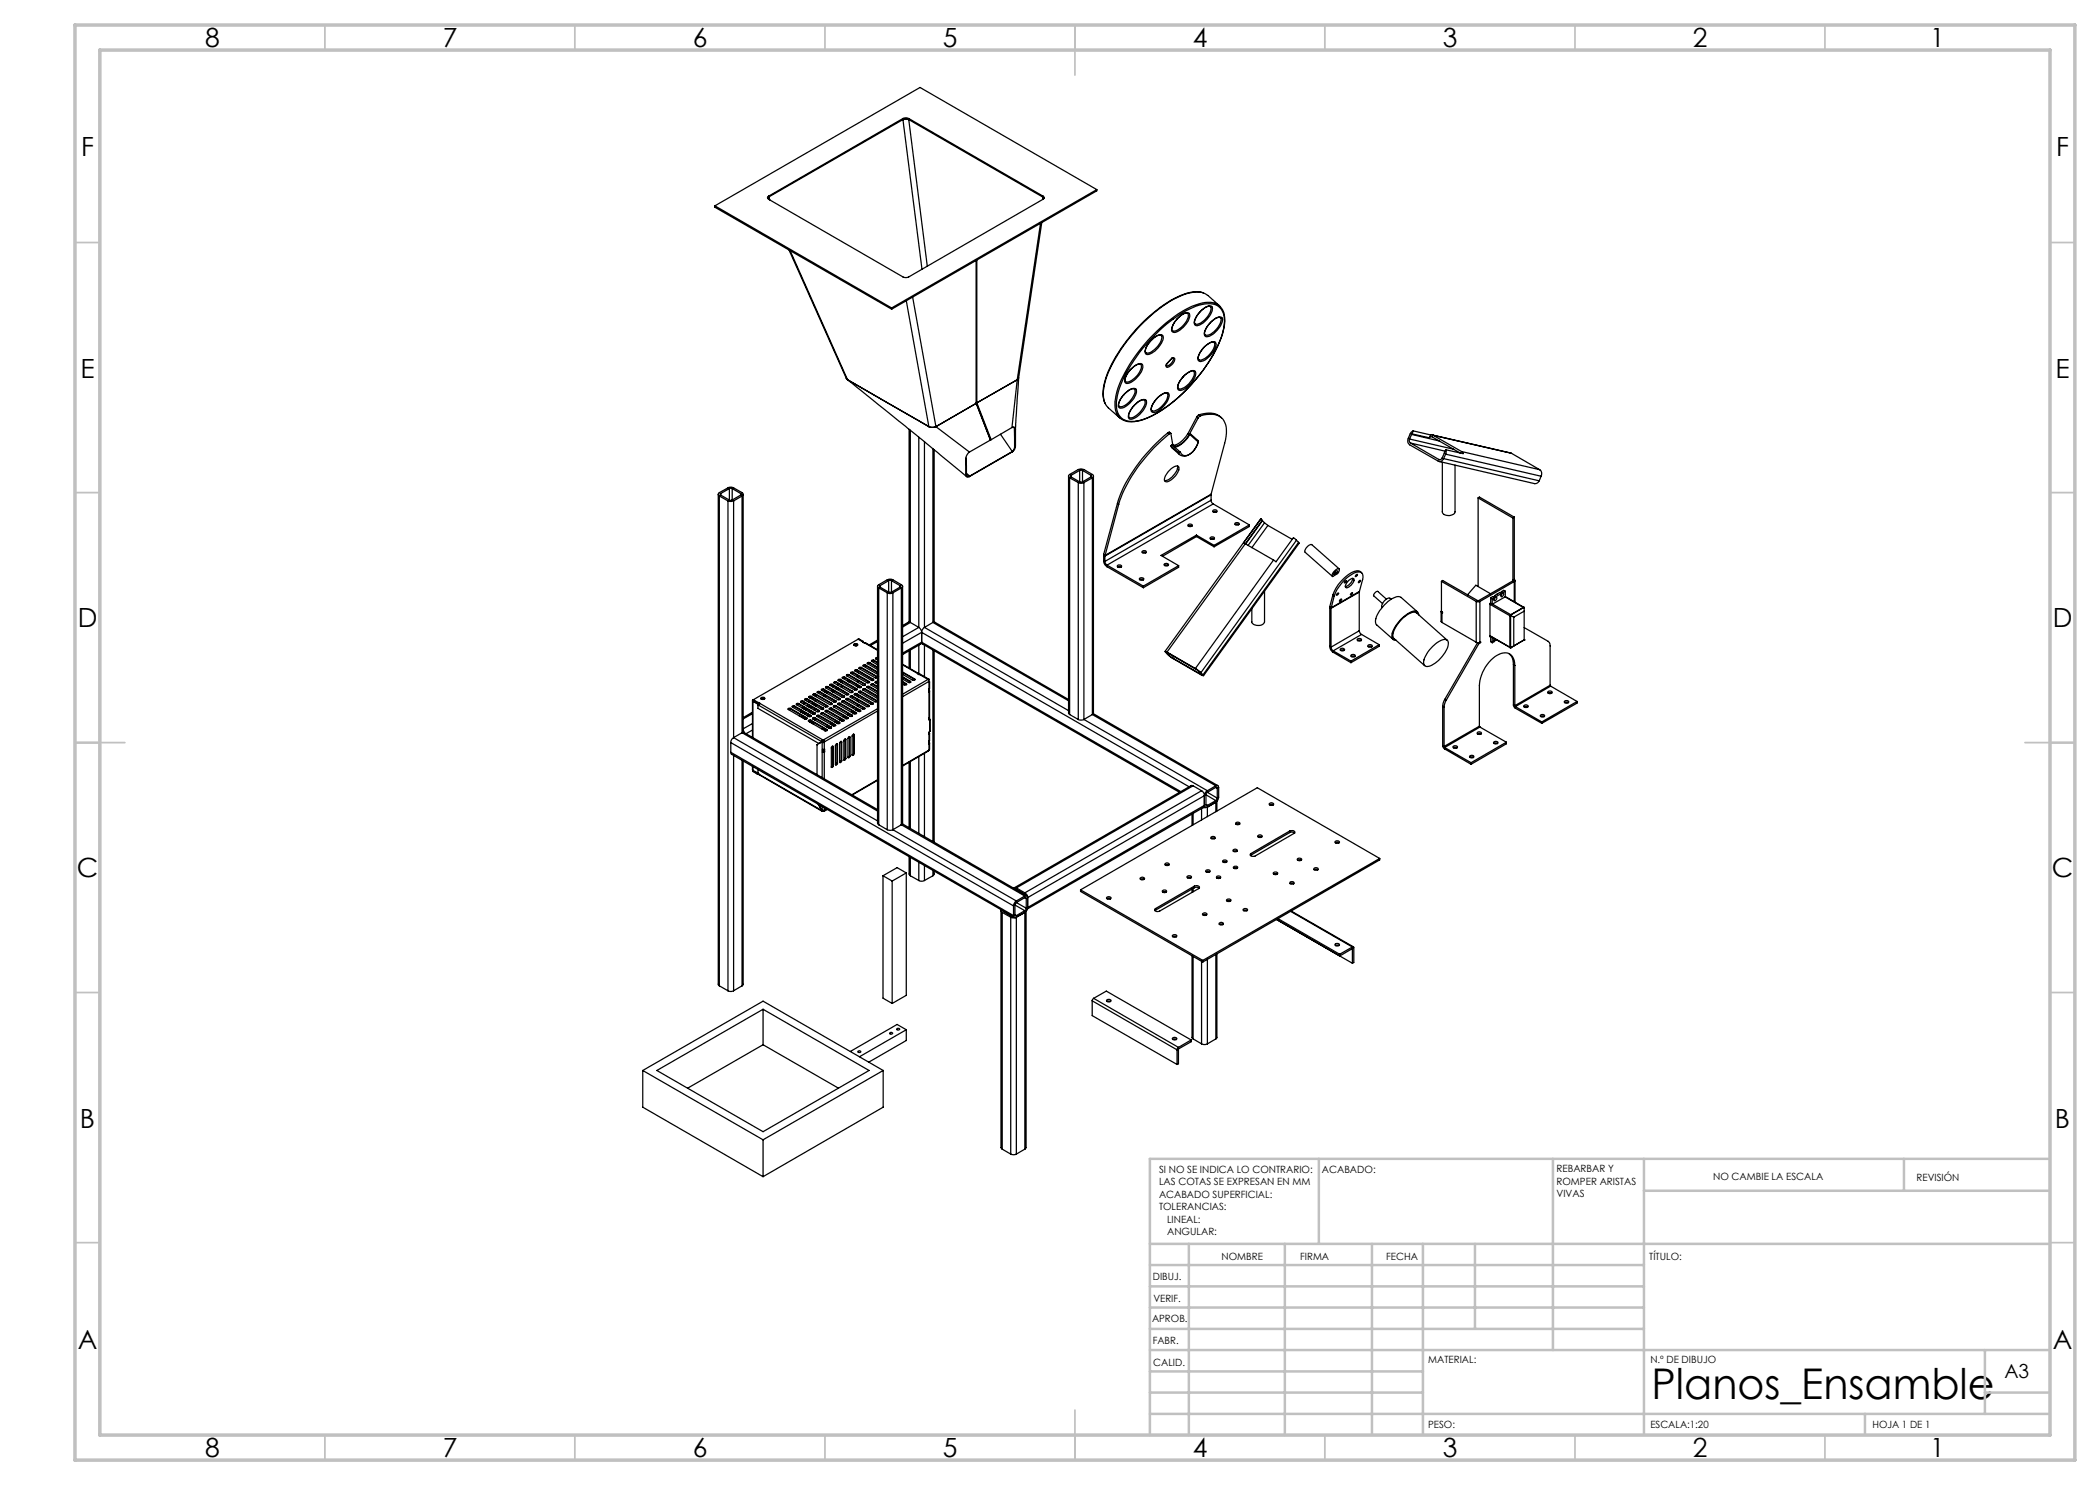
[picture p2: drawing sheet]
<svg xmlns="http://www.w3.org/2000/svg" width="420mm" height="297mm" viewBox="0 0 420 297" stroke-linecap="round" stroke-linejoin="round" font-family="sans-serif">
<defs><g id="words">
<text font-size="8.5" x="330.3" y="279.7">Planos_Ensamble</text>
<g font-size="5.3">
<text x="41" y="9.5">8</text>
<text x="88.5" y="9.5">7</text>
<text x="138.5" y="9.5">6</text>
<text x="188.5" y="9.5">5</text>
<text x="238.5" y="9.5">4</text>
<text x="288.5" y="9.5">3</text>
<text x="338.5" y="9.5">2</text>
<text x="386" y="9.5">1</text>
<text x="16.2" y="31.2">F</text>
<text x="411.2" y="31.2">F</text>
<text x="16.1" y="75.5">E</text>
<text x="411.1" y="75.5">E</text>
<text x="15.5" y="125.5">D</text>
<text x="410.5" y="125.5">D</text>
<text x="15.4" y="175.5">C</text>
<text x="410.4" y="175.5">C</text>
<text x="16" y="225.5">B</text>
<text x="411" y="225.5">B</text>
<text x="15.5" y="269.7">A</text>
<text x="410.5" y="269.7">A</text>
<text x="41" y="291.5">8</text>
<text x="88.5" y="291.5">7</text>
<text x="138.5" y="291.5">6</text>
<text x="188.5" y="291.5">5</text>
<text x="238.5" y="291.5">4</text>
<text x="288.5" y="291.5">3</text>
<text x="338.5" y="291.5">2</text>
<text x="386" y="291.5">1</text>
</g>
<text font-size="3.9" x="400.9" y="275.5">A3</text>
<g font-size="2">
<text x="231.8" y="234.6">SI NO SE INDICA LO CONTRARIO:</text>
<text x="231.8" y="237.1">LAS COTAS SE EXPRESAN EN MM</text>
<text x="231.8" y="239.6">ACABADO SUPERFICIAL:</text>
<text x="264.4" y="234.6">ACABADO:</text>
<text x="311.3" y="234.5">REBARBAR Y</text>
<text x="311.3" y="237">ROMPER ARISTAS</text>
<text x="311.3" y="239.5">VIVAS</text>
<text x="342.6" y="236">NO CAMBIE LA ESCALA</text>
<text x="383.3" y="236.2">REVISIÓN</text>
<text x="231.8" y="242.1">TOLERANCIAS:</text>
<text x="233.4" y="244.6">LINEAL:</text>
<text x="233.4" y="247.1">ANGULAR:</text>
<text x="244.3" y="252">NOMBRE</text>
<text x="260" y="251.9">FIRMA</text>
<text x="277.2" y="251.9">FECHA</text>
<text x="329.9" y="251.9">TÍTULO:</text>
<text x="230.6" y="256.1">DIBUJ.</text>
<text x="230.7" y="260.3">VERIF.</text>
<text x="230.4" y="264.4">APROB.</text>
<text x="230.5" y="268.8">FABR.</text>
<text x="230.7" y="273.1">CALID.</text>
<text x="285.6" y="272.5">MATERIAL:</text>
<text x="330.1" y="272.5">N.º DE DIBUJO</text>
<text x="285.6" y="285.5">PESO:</text>
<text x="330.1" y="285.6">ESCALA:1:20</text>
<text x="374.5" y="285.6">HOJA 1 DE 1</text>
</g>
</g></defs>
<g fill="none" stroke="#c0c0c0" stroke-width=".35">
<path d="M65 5v5M115 5v5M165 5v5M215 5v10M265 5v5M315 5v5M365 5v5M15 48.5h5M410 48.5h5M15 98.5h5M410 98.5h5M15 148.5h10"/>
<path d="M405 148.5h10M15 198.5h5M410 198.5h5M15 248.5h5M410 248.5h5M65 287v5M115 287v5M165 287v5M215 282v10M265 287v5M315 287v5M365 287v5"/>
</g>
<g fill="none" stroke="#c0c0c0" stroke-width=".5">
<path d="M263.8 231.8v17M310.6 231.8v38.2M328.8 231.8v55.2M328.8 238.2h81.2M380.8 231.8v6.4M410 231.8h-180v55.2M230 248.8h180M230 257.3h98.8M230 253h98.8M237.8 248.8v38.2M257 248.8v38.2M274.4 248.8v38.2"/>
<path d="M284.6 248.8v38.2M295 248.8v17M230 265.8h98.8M230 261.5h98.8M230 278.5h54.6M230 274.3h54.6M230 270h180M397 278.5h13M397 270v12.8M230 282.8h180M373 282.8v4.2"/>
</g>
<path d="M15 5h400v287h-400zM20 10h390v277h-390z" fill="none" stroke="#c0c0c0" stroke-width=".7"/>
<g fill="none" stroke="#000" stroke-width=".25">
<path d="M153.7 39.2l-.2 .3 .2 .4 26.9 15.5 .6 .1 .6-.1 26.8-15.5 .2-.4-.2-.3M153.7 39.4l-.2 .2 .2-.1M153.7 39.2v.2M153.7 39.4l.3 .6M180.6 23.7l.6-.1 .6 .1M180.6 24l.6-.2 .6 .2M180.6 23.9l.3-.1 .9 .1M180.6 23.7l-26.9 15.5M180.6 23.9l-26.9 15.5M180.6 23.7v.2M180.6 23.9l3.8 30M181.8 23.7l26.8 15.5"/>
<path d="M181.8 23.9l26.8 15.5M181.8 23.7v.2M181.8 23.9l3.7 29.3M208.6 39.5l.2 .2M208.6 39.4l.2 .2M208.6 39.2v.2M208.6 39.4l-.1 .5M219.4 37.9l-35.4-20.4-41 23.7M219.4 37.9l-41.1 23.7M219.4 37.9v.3l-41.1 23.6M143 41.2l35.3 20.4M143 41.2v.2l35.3 20.4"/>
<path d="M157.8 50l11.5 25.7M158 50.1l11.5 25.8M182.5 59.4l4.7 25.9M195.2 52.1v28.6M195.4 52v28.6M208.1 44.7l-4.7 31.2M208.4 44.5l-4.7 31.1M240.6 58.6a6.7 6.7 0 0 0-5.1 .8 31.5 31.5 0 0 0-14.4 16.3 7.2 7.2 0 0 0-.1 4.9M169.3 75.7l.2 .2M169.3 75.7l.4 .3 15.6 9.1a1.75 1.75 0 0 0 1.9 .2M169.4 75.9l15.3 12.3 8.7 7.2M169.5 75.9l16.3 9.4"/>
<path d="M178.3 61.6v.2M181.3 60.1l4.5 25.2M203.4 75.9l-8 4.7M203.4 75.9l-1 9.6M203.7 75.7l-.3 .2M203.7 75.6l-.6 10.4M203.7 75.6l-.3 .3M224.9 78.8a2.16 2.16 0 0 1 2.3-1 2.88 2.88 0 0 1-1.2 2.8 2.03 2.03 0 0 1-2.1 1 1.7 1.7 0 0 1 .4-2.1zM225 78.7a1.99 1.99 0 0 1 1.9-.9v.1a2.88 2.88 0 0 1-1.3 2.7 1.4 1.4 0 0 1-1.8 .6 3.2 3.2 0 0 1 1.2-2.5zM225.1 76.3a1.57 1.57 0 0 0 1.8-.7 2.87 2.87 0 0 0 1.3-2.7 1.19 1.19 0 0 0-1.4 .4l-.5 .5a2.81 2.81 0 0 0-1.2 2.5M226.1 73.9a2.5 2.5 0 0 1 2.2-1.1 1.45 1.45 0 0 1-.3 1.9 3.8 3.8 0 0 1-2.7 2l-.3-.2a2.93 2.93 0 0 1 1.1-2.6zM230.1 68.2a2.95 2.95 0 0 1 2.1-1.2 1.53 1.53 0 0 1-.4 1.9 2.85 2.85 0 0 1-2.6 1.7 1.13 1.13 0 0 1 .2-1.5z"/>
<path d="M230.5 67.8l.9-.7a.72 .72 0 0 1 1-.1 .72 .72 0 0 1 .2 1 4.5 4.5 0 0 1-3.2 2.9l-.2-.1a1.91 1.91 0 0 1 .5-2.1zM230.5 67.4a24.4 24.4 0 0 1 9.4-6.4 4.1 4.1 0 0 1 4.2 .6 5.7 5.7 0 0 1 .3 5.4 31.7 31.7 0 0 1-14.4 16.4 5.9 5.9 0 0 1-5.5 .4 4.3 4.3 0 0 1-1-4.7 27.2 27.2 0 0 1 7-11.7zM231.4 79.7a2.7 2.7 0 0 1 2.2-1.1 1.49 1.49 0 0 1-.3 1.9 3.6 3.6 0 0 1-2.8 2l-.2-.2a2.91 2.91 0 0 1 1.1-2.6zM231.5 79.5a2.23 2.23 0 0 1 1.9-.8 1.59 1.59 0 0 1-.4 1.8 3.5 3.5 0 0 1-2.5 1.7l-.1-.1a1.06 1.06 0 0 1 .2-1.4zM232.2 67.1h.1M233.3 72.8h.1M234.4 71.7l.2-.1a1.37 1.37 0 0 1-1.3 1.5v-.3M234.4 71.7l-1.1 1.1M234.4 71.6a.34 .34 0 0 1 .5 .1 1.88 1.88 0 0 1-1.6 1.7l-.1-.2 .1-.4M234.4 71.6v.1M234.4 71.6l-1.1 1.2M235.5 63.7a2.5 2.5 0 0 1 2.2-1.1l.1 .1a3 3 0 0 1-1.5 3.1 1.41 1.41 0 0 1-1.9 .5 2.93 2.93 0 0 1 1.1-2.6z"/>
<path d="M236.6 75.4a2.38 2.38 0 0 1 2.1-1.1h.1a2.88 2.88 0 0 1-1.3 2.7 1.5 1.5 0 0 1-1.9 .6 2.49 2.49 0 0 1 1-2.2zM236.7 75.2a2.67 2.67 0 0 1 2.2-1l.1 .1a2.09 2.09 0 0 1-.6 2.1 3.6 3.6 0 0 1-2.5 1.7l-.2-.1a1.8 1.8 0 0 1 .5-2.1zM237.5 62.7a1.45 1.45 0 0 0-1.6 .6l-.2 .3a2.74 2.74 0 0 0-1.2 2.5M237.5 62.7h.1M237.6 62.7a3 3 0 0 1-1.6 3l-.9 .5-.6-.1M239.7 71.9a1.6 1.6 0 0 0 1.8-.6 3.5 3.5 0 0 0 1.4-2.7l-.1-.1a2.55 2.55 0 0 0-2.4 1.5 2.06 2.06 0 0 0-.7 1.9M240.3 62a1.74 1.74 0 0 1 2.1-.7 2.04 2.04 0 0 1-.7 2.2 3.4 3.4 0 0 1-2.5 1.6l-.3-.2a2.74 2.74 0 0 1 1.2-2.6zM240.8 69.5a2.78 2.78 0 0 1 2.2-1.1 1.49 1.49 0 0 1-.3 1.9 3.6 3.6 0 0 1-2.8 2l-.3-.2a3 3 0 0 1 1.2-2.6zM242 61.3a1.66 1.66 0 0 0-1.5 .6 2.96 2.96 0 0 0-1.5 2.8 1.57 1.57 0 0 0 1.8-.6 3.6 3.6 0 0 0 1.4-2.6l-.1-.2M242.1 64.5a2.41 2.41 0 0 1 2.1-1.1 .91 .91 0 0 1 .1 1.3 4.1 4.1 0 0 1-3.1 2.6l-.3-.2a2.74 2.74 0 0 1 1.2-2.6zM243.9 61.2l-2.3-2.1a4.8 4.8 0 0 0-4.8-.2 28.8 28.8 0 0 0-12.1 10.2 18.8 18.8 0 0 0-4 9.8 3.6 3.6 0 0 0 1 2.7l2.3 2M244.1 63.5a1.66 1.66 0 0 0-1.6 .7 2.96 2.96 0 0 0-1.5 2.8 1.56 1.56 0 0 0 1.8-.7 3.6 3.6 0 0 0 1.4-2.6l-.1-.1"/>
<path d="M244.1 61.4a4.8 4.8 0 0 1 .6 4.5 27.9 27.9 0 0 1-7.8 12.5 20.3 20.3 0 0 1-9.5 5.8l-1.1 .2-1.4-.3M244.1 61.3a4.4 4.4 0 0 0-5-.3 28.8 28.8 0 0 0-12.1 10.2 18.5 18.5 0 0 0-4 9.8 3 3 0 0 0 1.8 3.1M244.1 63.5v.1M143.7 98.9v98.1l.2 .2M143.9 99.2a.37 .37 0 0 1-.2-.3 .37 .37 0 0 1 .2-.4l2.1-1.1 .6 .1 1.8 1a.37 .37 0 0 1 .2 .4 .37 .37 0 0 1-.2 .3M143.9 99.2l1.7 1M143.9 99.2v98M144.1 98.7l-.1 .1 .1 .2M144.1 99l1.8 1M144.1 98.7v.3M145.9 97.7h.5M145.9 97.7l-1.8 1"/>
<path d="M145.9 97.7v2.3M146.4 97.7l1.7 1M146.4 97.7v2.3M148.1 98.7l.1 .1-.1 .2M148.1 99l-1.7 1M148.1 98.7v.3M148.4 99.2l-1.7 1M148.4 99.2v47.3M148.6 98.9v47.6M181.8 85.9v38.5M182.1 86v38.5M183.8 87.5v38"/>
<path d="M184.9 88.4v37.1M185.8 85.3l.7 .2 .7-.2M186.6 89.7v34.8M186.8 90v34.4M187 85.3h.2M187.2 85.3l6.7 5.1M193.2 91.6l.1 3.2a.45 .45 0 0 0 .7 .4M193.3 94.7l.7 .5M193.9 90.4l-.5 .6-.2 .6v2.9a.63 .63 0 0 0 .5 .9l.2-.1M194 95.2l-.1 .1M195.2 80.7l-8 4.6M195.2 80.5l.2 .1"/>
<path d="M195.2 80.7l2.9 7.3-4.2 2.4M195.4 80.6l2.8 7.3M195.4 80.6h-.1l2.8 7.3h.1M200.1 86.9l2.4 3.4M202.4 85.5a.45 .45 0 0 1 .5 0 .45 .45 0 0 1 .2 .5v3.2a1.38 1.38 0 0 1-.7 1.2M202.4 85.5l-4.2 2.4M202.4 90.4l-8.5 4.9M202.5 90.3l-8.5 4.9M202.5 90.3l-.1 .1M202.5 85.4l.2 .1 .2 .3v3a1.68 1.68 0 0 1-.4 1.5M213.7 95.2v47.5l.2 .2M213.9 95.6a.37 .37 0 0 1-.2-.4 .37 .37 0 0 1 .2-.3l2.1-1.1 .8 .1 1.7 1a.37 .37 0 0 1 .2 .3 .37 .37 0 0 1-.2 .4"/>
<path d="M213.9 95.6l1.8 .9M213.9 95.6v47.3M214.2 95.1l-.1 .1 .1 .2M214.2 95.4l1.7 1M214.2 95.1v.3M215.7 96.5l.3 .2 .8-.2M215.7 96.5v47.4M215.9 94.1h.6M215.9 96.4h.6M215.9 94.1l-1.7 1M215.9 94.1v2.3M216.5 94.1l1.7 1"/>
<path d="M216.5 94.1v2.3M216.8 96.5v47.4M218.2 95.1l.1 .1-.1 .2M218.2 95.4l-1.7 1M218.2 95.1v.3M218.5 95.6l-1.7 .9M218.5 95.6v47.3M218.7 95.2v47.5l-.2 .2M226.7 81.2a2.47 2.47 0 0 1 2.2-1.2 3 3 0 0 1-1.6 3l-.8 .5a.5 .5 0 0 1-.6 0 .5 .5 0 0 1-.2-.6l.4-.8zM226.9 81a2.16 2.16 0 0 1 2.3-1 2.88 2.88 0 0 1-1.2 2.9 2.32 2.32 0 0 1-2.2 .9 1.8 1.8 0 0 1 .5-2.1zM228.9 80h.1M233.6 86.5a32.5 32.5 0 0 0-9.9 13.4l-.2 .8"/>
<path d="M233.6 86.5l.3-.1 .3 .3M233.6 86.5l.3 .2M233.7 94.3a1.84 1.84 0 0 1 2-1 2.91 2.91 0 0 1-1.7 2.8l-.2 .1a.56 .56 0 0 1-.8 .1 .56 .56 0 0 1 0-.8zM233.9 86.7a30.8 30.8 0 0 0-10.2 14.2M233.9 86.7h.3l.4 2.3a.91 .91 0 0 0 1.3 0l1.2-1.1 .7-1M234.2 89.1l.2 .4 1.5 1.4M234.2 89.1l.2-.1 1.7 1.4M234.2 89.1l1.3 1.3M235.5 93.2a3.3 3.3 0 0 1-2.6 2.9M235.5 90.4h.6M235.5 90.4l.4 .5M237.6 86.7a4.7 4.7 0 0 1-2.8 2.3h-.2"/>
<path d="M237.6 86.7l.2 .2M237.9 86.9a4.8 4.8 0 0 1-3 2.5M237.9 86.9h.3l1.4 1.2v.3M237.9 86.9l1.7 1.5M239.4 83.3l.2 .3M239.4 83.3l-1.8 3.4M239.6 88.4a3.3 3.3 0 0 1-2.7 2.7l-.5-.2-.3-.5M239.6 83.6l-1.8 3.3M239.7 88.3a3.5 3.5 0 0 1-3.1 2.9l-.7-.3M239.8 83l-.4 .3M239.8 83a4.3 4.3 0 0 1 4.2 .3l.3 .3M239.8 83l.2 .2"/>
<path d="M240 83.2l-.4 .4M240 83.2a4.4 4.4 0 0 1 4.5 .5 4.8 4.8 0 0 1 .6 4.2l-2.9 10.9M242.2 98.8v.2M242.2 98.8l-21.2 12.3M242.2 99l-21.2 12.2M242.2 99v1M281.9 87.8a.66 .66 0 0 0 .2 .8M281.9 87.8l8.8 2M282.1 88.6l5.7 3.3M282.1 88.6l6.9 1.6M282.3 86.9l-.4 .9M282.3 86.9l5.5 1.3"/>
<path d="M282.4 86.8l-.1 .1M282.4 86.8l3.5 .8M282.6 86.2l-.4 .3-.5 1.2a.99 .99 0 0 0 .2 1.3l5.7 3.2a.78 .78 0 0 0 1.1-.5M282.6 86.2l-.2 .6M282.6 86.2l3.5 .8M285.9 87.6l.3-.3 .2 .1 5.7 3.2M286.1 87l.5 .1M286.1 87l-.2 .6M286.5 87l15.8 3.7M286.6 87.1l5.7 3.2M286.6 87.1l15.7 3.6M287.8 91.9h.2"/>
<path d="M287.8 92.3l19.1 4.4 .6-.1 .3-.4M288.5 92.5v9.9a1.46 1.46 0 0 0 2.5 0v-9.4M288.7 91.7l19.1 4.5M289.1 90.8l19.1 4.4M289.1 90.8l-.4 .9M289.2 90l3.4 .7-.3-.4M289.2 90l-.1 .8M289.2 90l-.8 1.6a.5 .5 0 0 1-.6 .3M292.3 90.3l15.6 3.6M295.6 99.6v17.7M295.6 99.6l7 4M295.6 99.6l.3-.2 7 4"/>
<path d="M302.3 90.7l5.6 3.2M307.9 93.9a.99 .99 0 0 1 .3 1.3M308.2 95.2l-.4 1M145.6 100.2l.4 .1 .7-.1M145.6 100.2v98M145.9 100h.5M146.7 100.2v47.3M175.5 117.3v47.3l.3 .4M175.8 117.6a.33 .33 0 0 1-.3-.3 .33 .33 0 0 1 .3-.4l1.6-.9 .6-.2 .6 .2 1.7 .9a.33 .33 0 0 1 .2 .4 .33 .33 0 0 1-.2 .3M175.8 117.6l1.6 1M175.8 117.6v47.4M176 117.1l-.1 .1 .1 .2"/>
<path d="M176 117.4l1.7 1M176 117.1v.3M177.4 118.6l.5 .1 .7-.1M177.4 118.6v47.3M177.7 116.1h.6M177.7 118.4h.6M177.7 116.1l-1.7 1M177.7 116.1v2.3M178.3 116.1l1.7 1M178.3 116.1v2.3M178.6 118.6v47.3M180 117.1l.1 .2-.1 .1"/>
<path d="M180 117.4l-1.7 1M180 117.1v.3M180.3 117.6l-1.7 1M180.3 117.6v47.4M180.5 117.3v47.4l-.2 .3M220.7 110.9v.2M220.7 112.1a1.45 1.45 0 0 0 .7 1.2M220.7 110.9l.3 .2M220.7 111.1v1M220.7 111.1l.3 .1M220.7 112.1l.3 .2M221 112.3l.4 .7"/>
<path d="M221 111.2v1.1M221 111.1v.1M221.4 113l7.3 4.2M221.4 113.3l7.3 4.2M221.4 113v.3M223.5 113.1a.45 .45 0 0 1 .5-.1 .45 .45 0 0 1 .3 .3 .44 .44 0 0 1-.5 .2 .44 .44 0 0 1-.3-.4zM223.5 100.7l.2 .2M223.5 100.7l-2.8 10.2M223.5 113.4l.4-.1 .4 .1M223.7 100.9l-2.7 10.2M227.9 115.7a.48 .48 0 0 1 .5-.2 .48 .48 0 0 1 .3 .4 .48 .48 0 0 1-.4 .2 .48 .48 0 0 1-.4-.4zM228 116l.1-.2 .6 .2"/>
<path d="M228.4 110.3a.4 .4 0 0 1 .5-.2 .4 .4 0 0 1 .3 .5h-.5l-.3-.1zM228.5 110.5l.3-.1 .4 .1M228.7 117.2v.3M232.8 112.9a.48 .48 0 0 1 .5-.2 .48 .48 0 0 1 .4 .3 .48 .48 0 0 1-.5 .2 .48 .48 0 0 1-.4-.3zM232.9 113.1l.2-.1 .5 .1M235.7 113.1l-7 4.1M235.7 113.1v.3l-7 4.1M237.7 105.2l.3-.1 .4 .1M237.7 104.9l.3-.1 .4 .2a.43 .43 0 0 1-.4 .3 .43 .43 0 0 1-.4-.3zM239.3 107l-7.1 4.1 3.5 2M239.3 107l3.5 2.1M239.3 107v.3"/>
<path d="M239.3 107.3l-6.8 4M239.3 107.3l3.5 2.1M242 107.5a.47 .47 0 0 1 .5-.2 .47 .47 0 0 1 .4 .4 .47 .47 0 0 1-.5 .2 .47 .47 0 0 1-.4-.4zM242.1 107.8l.4-.1 .3 .1M242.2 100l.1 .5 .3 .3M242.2 100l-21.2 12.3M242.6 102.1a.45 .45 0 0 1 .4-.2 .45 .45 0 0 1 .4 .4 .45 .45 0 0 1-.5 .2 .45 .45 0 0 1-.3-.4zM242.6 102.4l.4-.1 .3 .1M242.6 100.8l-21.2 12.2M242.6 100.8l7.3 4.2M242.8 109.1v.3M247 104.7a.47 .47 0 0 1 .5-.2 .47 .47 0 0 1 .3 .4 .47 .47 0 0 1-.5 .2 .47 .47 0 0 1-.3-.4z"/>
<path d="M247.1 104.9l.3-.1 .4 .1M249.9 105l-7.1 4.1M249.9 105v.3l-7.1 4.1M252.2 103.8l-19.2 26.5M252.2 103.8l-3.5 4.8 6 3.4M252.2 103.8l.2 .3M252.4 104.1h.1M252.4 104.1l-19 26.3M252.5 104.1l.4 .5M252.5 104.1l-3.4 4.7M252.9 104.6l.7 .5M252.9 118.2v6.2a1.49 1.49 0 0 1-2.5 0v-2.6"/>
<path d="M252.9 104.6l-3.3 4.5M253.6 105.1l4.8 2.8M253.6 105.1l-3.2 4.4M254.7 112l-15.6 21.7M259.3 108.1l-.6-.6-3.5 4.9-.5-.4M259.3 108.1l-19.1 26.4M259.3 108.1l.4 .4M259.7 108.5l.1 .2-19.1 26.4M259.7 108.5l-19.1 26.5M266.6 119l.2 .2M266.6 119l-.6 2.3M266.8 114.9h.1"/>
<path d="M266.8 114.3l.6-.5h.4v.5l-.3 .4-1 .6v-.4zM266.8 119.2l-.6 2.4M267 114.4l.3 .2M267.3 114.6l.2-.4a.57 .57 0 0 0-.7 .7M267.3 114.6l-.5 .3M267.4 118.8l.3-.2-.4 .5zM267.8 113.8l-5.4-4.9a1.45 1.45 0 0 0-1.4 1.6l5.5 4.8M268 120l.2-.2a.24 .24 0 0 1 0 .3 .24 .24 0 0 1-.3 .1zM269 116.3l.3-.1-.4 .4zM269.8 116.1l.6-.4h.3a1.74 1.74 0 0 1-1.3 1.9l-.3-.1v-.3zM270.3 118.6l.1-.1a.26 .26 0 0 1 0 .3 .26 .26 0 0 1-.3 .1zM270.5 115.7a2.04 2.04 0 0 1-1.4 1.6"/>
<path d="M271.1 115l.4-.1-.3 .4h-.2zM271.9 116.2l.1-.1a.32 .32 0 0 1-.3 .4zM271.9 118.4l-5.7 3.3M271.9 118.4v7.7M271.9 118.3l.7-2.7a.92 .92 0 0 0-.3-1 .92 .92 0 0 0-1-.2 8 8 0 0 0-4.5 4.8M271.9 118.3v.1M271.9 118.3l-5.7 3.3M272.3 114.6a1.65 1.65 0 0 0-2.3 .1 8.6 8.6 0 0 0-3.4 4.3M277.3 119.8l-1.7-1.5a.84 .84 0 0 0-.8 .9l1.7 1.5M278.2 119.9l-.2-.2a1.36 1.36 0 0 0-1.5 1l-.2 .4 .1 .4M288.3 116.3l6.9 4M288.3 116.3l.2-.2 7 4"/>
<path d="M288.3 116.3v6l.2 .1M298.1 118.7l-2.9-1.7-1.7 2M298.1 119.6v1.1l.3 .2M298.1 119.6l.3 .2M298.4 119.8v1.1M298.9 119.5l-.5 .3M298.9 119.1l.3 .3M298.9 119.5l-.3-.2-.5 .3M298.9 119.1l.3 .2M299 119.2v.3l-.2 .4M299.2 119.4a.41 .41 0 0 1 .1 .5 .41 .41 0 0 1-.5 .1l.1-.5M299.2 119.3v.1"/>
<path d="M300.3 118.7l-1.1 .6M300.3 118.3l.3 .3M300.3 118.7l-.3-.2-1.1 .6M300.3 118.3l.3 .2M300.4 118.4v.3l-.3 .4M300.6 118.6a.5 .5 0 0 1-.4 .7l.1-.6M300.6 118.5v.1M301 119.4l-2.5 1.4M301 119.4l3.7 2.1M301.1 119.3l3.7 2.2M301.1 118.2l-.1 1.2M301.1 118.2l-.5 .3"/>
<path d="M301.1 118.2l-.4-.1-.4 .2M302.6 103.6v12.6M302.6 116.2l.3 .1M302.6 116.2l-6.9 3.9M302.9 115.9l.1 .2-.1 .2M302.9 115.9l-.3 .3M302.9 116.3l-6.9 4M302.9 103.4v12.5M302.9 116.3v4.1M302.9 103.4l-.3 .2M303 116.1v4.3M150.7 139.9l.9 .6"/>
<path d="M150.7 139.9l-.2 .1M152.2 139.6a.4 .4 0 0 1 .4-.2 .4 .4 0 0 1 .3 .4 .44 .44 0 0 1-.7-.2zM152.2 139.7a.52 .52 0 0 1 .8 0M152.3 139.7l.4-.1 .2 .2-.2-.1-.4 .1zM161.2 139.8l.1 .4M161.4 139.8h-.4l-.1 .1 3.4 1.9h.4v-.2M161.4 139.9h-.5M161.4 139.8l3.3 1.8M161.4 139.8v.1M161.4 139.9l3.3 1.8M161.9 139.3l.1 .3M161.9 139.4l-.1 .1"/>
<path d="M162 139.3l.1 .3M162.2 139.3l-.1-.1-.4 .2 3.5 2h.3l.1-.2-.1-.1M162.2 139.4h-.4M162.2 139.3l3.3 1.8M162.2 139.4l3.3 1.8M162.2 139.3v.1M162.4 139.5l.2 .3 .2-.1M162.6 139l.5-.1 3.2 1.9M162.7 139.7h-.2M162.9 138.8l-.3 .2M163.1 138.8a.25 .25 0 0 0-.3-.1 .25 .25 0 0 0-.1 .3l3.2 1.9a.25 .25 0 0 0 .3 .1 .25 .25 0 0 0 .1-.4M163.1 139v.2"/>
<path d="M163.1 138.8l3.2 1.8M163.1 138.8v.2M163.1 139h.1M163.2 139v.3M163.2 139h.1M163.9 138.3h-.4l-.1 .2 3.4 1.9h.4v-.2M163.9 138.4l-.5 .1M163.9 138.3l3.3 1.9M163.9 138.3v.1M163.9 138.4l3.3 1.9M164.7 138.9l.1 .3 .3-.1M164.7 137.8h-.3l-.1 .1 3.4 2.1 .3-.1 .1-.1-.1-.1"/>
<path d="M164.7 137.9l-.4 .1M164.7 137.8l3.3 1.9M164.7 137.9l3.3 1.9M164.7 137.8v.1M165 138.4h.3l.1 .2M165.1 139.1l-.1 .1M165.4 138.6h-.1M165.6 137.3a.25 .25 0 0 0-.3-.1 .25 .25 0 0 0-.1 .4l3.2 1.8a.25 .25 0 0 0 .4 .1 .25 .25 0 0 0 0-.3M165.6 137.5h-.5M165.6 137.3l3.2 1.9M165.6 137.5l3.2 1.8M165.6 137.3v.2"/>
<path d="M166.4 136.9h-.4l-.1 .2 3.4 1.9 .4-.1v-.2M166.4 137l-.5 .1M166.4 136.9l3.3 1.8M166.4 136.9v.1M166.4 137l3.3 1.8M166.5 138v.3M166.8 137.2l-.3 .2M166.9 138.2l-.3 .2M167 138.3l-.3 .1M167.2 137.6v.2M167.2 137.6l.1 .1M167.3 136.4l-.4-.1-.1 .2 3.3 2a.25 .25 0 0 0 .3 .1 .25 .25 0 0 0 .1-.3"/>
<path d="M167.3 136.5l-.5 .1M167.3 136.4l3.2 1.9M167.3 136.5l3.2 1.9M167.3 136.4v.1M167.3 137.7v.1M167.4 137.5l-.2 .1M167.5 137.6l-.2 .1M167.6 137.7v.2l.2-.1M167.6 136.7v.4M167.7 137.7l-.1 .1M168 139.8l.1 .1M168 139.7v.1"/>
<path d="M168.1 135.9a.25 .25 0 0 0-.3-.1 .25 .25 0 0 0-.1 .3l3.2 1.9a.25 .25 0 0 0 .4 .1 .25 .25 0 0 0 0-.3M168.1 136l-.5 .1M168.1 135.9l3.2 1.9M168.1 136l3.2 1.9M168.1 135.9v.1M168.2 136.4l.3-.1v.3M168.3 136.3v.2M168.3 137.1v.3M168.3 137.4h.2M168.3 137.4h-.1M168.5 137.4l-.2 .1M168.5 137.2v.2"/>
<path d="M168.8 139.3l.1 .1M168.8 139.2v.1M168.9 135.4h-.4v.2l3.3 1.9h.4v-.2M168.9 135.5l-.4 .1M168.9 135.4l3.3 1.9M168.9 135.4v.1M168.9 135.5l3.3 1.9M169.6 135.9l-.1 .3M169.7 139.7l-.5 .1 3.4 2h.3l.1-.1-.1-.1M169.7 139.8l-.5 .1M169.7 138.8v.1M169.7 139.7l3.2 1.9"/>
<path d="M169.7 138.7v.1M169.7 139.7v.1M169.7 139.8l3.2 1.9M169.8 134.9h-.4l-.1 .1 3.3 2.1a.25 .25 0 0 0 .3 0 .25 .25 0 0 0 .1-.3M169.8 135l-.5 .1M169.8 134.9l3.2 1.9M169.8 134.9v.1M169.8 135l3.2 1.9M170 136.2l-.2 .2 .3-.2M170.5 139.2a.25 .25 0 0 0-.3-.1 .25 .25 0 0 0-.1 .3l3.2 1.9a.25 .25 0 0 0 .4 .1 .25 .25 0 0 0 0-.3M170.5 139.3l-.5 .1M170.5 138.4h.1"/>
<path d="M170.5 139.2l3.2 1.9M170.5 138.3v.1M170.5 139.2v.1M170.5 139.3l3.2 1.9M170.6 134.4a.25 .25 0 0 0-.3 0 .25 .25 0 0 0-.1 .3l3.2 1.9a.25 .25 0 0 0 .4 0 .25 .25 0 0 0 0-.3M170.6 134.6h-.5M170.6 134.4l3.2 1.9M170.6 134.4v.2M170.6 134.6l3.2 1.9M170.8 129a.48 .48 0 0 1 .7 0M170.8 129l.4 .1M170.9 128.8l.4-.1 .2 .2a.37 .37 0 0 1-.3 .3 .37 .37 0 0 1-.4-.3z"/>
<path d="M170.9 129.1l.3 .1M171.3 138.7h-.4v.2l3.3 1.9h.4v-.2M171.3 138.8l-.4 .1M171.3 137.9h.1M171.3 138.7l3.3 1.9M171.3 137.8v.1M171.3 138.7v.1M171.3 138.8l3.3 1.9M171.4 134h-.4v.2l3.3 1.9 .4-.1v-.1M171.4 134.1l-.4 .1M171.4 134l3.3 1.9M171.4 134v.1"/>
<path d="M171.4 134.1l3.3 1.9M171.5 134.1v.4M171.5 135.1v.3M171.5 136.1v.3M171.5 137v.4M171.5 139v.3M171.5 139.9v.4M171.6 127.8h.2l.9 .5M171.6 127.8l-20.9 12.1M171.6 127.8l1 .6M171.7 134.2v.4M171.7 135.2v.3"/>
<path d="M171.7 136.1v.4M171.7 137.1v.4M171.7 139v.4M172.2 138.3l-.4-.1-.1 .2 3.4 2h.3l.1-.2-.1-.1M172.2 138.4h-.5M172.2 137.4v.1M172.2 138.3l3.2 1.8M172.2 137.3v.1M172.2 138.3v.1M172.2 138.4l3.2 1.8M172.3 133.5h-.4l-.1 .1 3.3 2h.4M172.3 133.6l-.5 .1"/>
<path d="M172.3 133.5l3.2 1.9M172.3 133.5v.1M172.3 133.6l3.2 1.9M172.6 128.4l.3 .2M172.6 128.4h.1M172.7 128.3l-.1 .1M172.7 128.3l-.1 .2M172.9 128.6l2.6 1.4M172.9 128.6l2.6 1.5M173 137.8a.25 .25 0 0 0-.3-.1 .25 .25 0 0 0-.1 .3l2.9 1.7M173 137.9h-.5M173 136.9l.1 .1"/>
<path d="M173 137.8l2.5 1.4M173 136.8v.1M173 137.8v.1M173 137.9l2.5 1.4M173.1 133a.25 .25 0 0 0-.3-.1 .25 .25 0 0 0-.1 .3l2.8 1.7M173.1 133.1l-.5 .1M173.1 133l2.4 1.4M173.1 133v.1M173.1 133.1l2.4 1.4M173.8 137.3h-.4v.2l2.1 1.2M173.8 137.4l-.4 .1M173.8 136.5h.1"/>
<path d="M173.8 137.3l1.7 1M173.8 136.3v.2M173.8 137.3v.1M173.8 137.4l1.7 1M174 132.5h-.3l-.3 .1 2.1 1.3M174 132.6l-.5 .1M174 132.5l1.5 1M174 132.5v.1M174 132.6l1.5 1M174.7 136.8h-.4l-.1 .1 1.3 .9M174.7 136.9l-.5 .1M174.7 136h.1"/>
<path d="M174.7 136.8l.8 .5M174.7 135.9v.1M174.7 136.8v.1M174.7 136.9l.8 .5M174.8 132h-.4l-.1 .1 1.2 .9M174.8 132.1l-.5 .1M174.8 132l.7 .5M174.8 132v.1M174.8 132.1l.7 .5M175.5 135.4h.1M175.5 131.5l-.4 .1v.2l.4 .2M175.5 136.3a.25 .25 0 0 0-.3-.1 .25 .25 0 0 0-.1 .4l.4 .2"/>
<path d="M175.5 136.5h.1M175.5 136.5h-.5M175.5 131.7h-.4M175.5 128l-1.7 1M175.5 128.3l-1.4 .8M180.5 134.9l2 1.1a.25 .25 0 0 0 .3 .1 .25 .25 0 0 0 .1-.3M180.5 135.8l1.3 .7h.3v-.2M180.5 132.9l3.2 1.8M180.5 133l3.1 1.7M180.5 134.4l2.4 1.4M180.5 136.3l.8 .4M180.5 135.4l1.6 .9"/>
<path d="M180.5 136.5l.8 .4M180.5 135.5l1.6 .9M180.5 134.5l2.4 1.4M181.3 136.7a.25 .25 0 0 1-.1 .4 .25 .25 0 0 1-.4-.1l-.3-.2M181.3 136.9h.1M181.3 136.7v.2M181.8 130.1v3.5M182.1 136.4v.1M182.1 124.5h-.5l-1.1 .6M182.1 130v3.7M182.1 136.3v.1M182.1 124.5l1.7 1"/>
<path d="M182.1 124.5l-1.6 .9M182.9 135.9l.1 .1M182.9 135.8v.1M183.6 134.7l.3 .2M183.6 134.7l.2 .1M183.8 134.8v.1M183.8 125.5l.3 .4 .2 .6M183.8 134.8l-.1 .1M183.8 129v5.8M183.8 125.5l-3.3 1.8M183.9 134.9h.2l1.6 .9M183.9 134.9l1.7 1"/>
<path d="M184.3 128.4l.2 .4 51.4 29.7M184.3 128.4l-.2 .4-3.6 2.1M184.3 126.5v1.9M184.3 126.5l53.5 30.9M184.3 128.4l51.8 29.9M184.3 126.5l-3.8 2.2M184.3 128.4l-3.8 2.2M184.9 125.5l-.4 .4-.2 .6M184.9 129v6.3M184.9 125.5l28.8 16.6M185.6 135.9l-5.1 2.9M185.7 135.8l.1 .1"/>
<path d="M185.7 136.3l.1 .2 .1-.1-.1-.2v.2M185.7 135.8l-.1 .1M185.7 137.8h.1M185.7 136.3l-5.2 3M185.7 138.3h.1M185.8 135.9l-.1 .4M185.8 137.8v.5M185.8 136.5v1.3M185.8 138.3v5.3M185.8 135.9v.1M185.9 138.1l-.1 .2M185.9 138.1l-.2 .1"/>
<path d="M185.9 137.7v.4M185.9 136.4v1.3l-.1 .1M185.9 138.2v5.3l-.1 .1M186.6 124.5h.4l26.7 15.4M186.6 124.5l-1.7 1M186.6 130v38.3M186.6 124.5l27.1 15.7M186.8 130.1v38.3M233.4 130.6l-.1-.1 6 3.4 1.1 1-.3-.1M233.4 130.4l-.4-.1 1.3 1.2 6.4 3.6-.1-.1M233.4 130.6l.4 .5M233.4 130.4l5.7 3.3"/>
<path d="M233.4 130.5v.1M233.8 131.1l.7 .5M234 130.8l-.2 .3M234.5 131.6l5.6 3.2M234.7 131.3l-.2 .3M239.1 133.7l1.1 .8M240.2 134.5l.4 .5M240.2 134.7l-.1 .1M266 121.3v.2M266 129.3a1.34 1.34 0 0 0 .6 1.2M266 121.3l.2 .3M266 121.5v7.8"/>
<path d="M266 121.5l.2 .2M266 129.3l.2 .1M266.2 129.4l.2 .6 .2 .2M266.2 121.7v7.7M266.2 121.6v.1M266.6 130.2l3.6 2M266.6 130.5l3.6 2M266.6 130.2v.3M268 129.8a.47 .47 0 0 1 .5-.2 .47 .47 0 0 1 .4 .4 .47 .47 0 0 1-.5 .2 .47 .47 0 0 1-.4-.4zM268.1 130.1l.4-.1 .4 .1M270.2 132.2v.3M270.3 131.3l.3-.1 .4 .1"/>
<path d="M270.3 130.9h.3l.4 .2a.43 .43 0 0 1-.4 .3 .43 .43 0 0 1-.4-.3zM271.5 128.1l.2-.1 .5 .1M271.5 127.8l.5-.1 .3 .1a.41 .41 0 0 1-.4 .4 .41 .41 0 0 1-.4-.4zM271.9 126.1l.1 .5 .3 .3M271.9 126.1l-5.7 3.3M272.3 126.9l-5.7 3.3M272.3 126.9l3.5 2M273.6 129.1a.47 .47 0 0 1 .5-.2 .47 .47 0 0 1 .3 .4 .47 .47 0 0 1-.5 .2 .47 .47 0 0 1-.3-.4zM273.6 129.4l.2-.1 .6 .1M275.8 128.9v.4l-5.6 3.2M275.8 128.9l-5.6 3.3M283.5 122.4l-3.3-2.9a1.97 1.97 0 0 0-2.2 .5 6.4 6.4 0 0 0-2.9 4.4l.2 .6 3.3 2.9"/>
<path d="M283.7 123a.86 .86 0 0 0-.5-.8 .86 .86 0 0 0-.9 .1 7.4 7.4 0 0 0-3.9 4.7v.5a.65 .65 0 0 0 .8 .6M286.5 129.3a3.5 3.5 0 0 1 2.8-1.4 1.62 1.62 0 0 1-.1 2.2 5.9 5.9 0 0 1-3.8 3.2h-.2a1.33 1.33 0 0 1-.1-2l.7-1.2zM288.2 122.3v2l.2 .2M288.3 122.2v.2l.1 .1M288.4 124.5l6.8 3.9M288.4 122.5v2M288.5 122.4v.2l-.1-.1M288.5 122.4l-.1 .1M289 139.9l-.4 .7-.1 .7M289 139.9l.2 .1M289.5 128.1l-6.2-5.5a1.99 1.99 0 0 0-2.2 .7 5.4 5.4 0 0 0-2.5 4.1l.2 .3 6.1 5.4M295.2 128.4l.3 .1 .5-.1"/>
<path d="M295.2 120.3h.8M295.2 120.3v8.1M295.5 128.6l.3 .1M295.5 128.6l-6.5 11.3M295.5 120.1h.2M295.5 120.1l-.3 .2M295.6 128.5l-.1 .1M295.7 120.1l.3 .2M295.8 128.7l-6.6 11.3M296 128.4h.1v.1M296 120.3v8.1M296 128.4l.1 .1"/>
<path d="M296.1 128.5l-.3 .2M298 127.2l4 2.3M298 120.9l4 2.3M298 127.1l4 2.3M298.1 120.6l-.1 .1v6.6h.1v1l.3 .2M298.4 127.5v1M298.5 120.8l-.1 .1M298.5 120.8l3.7 2.1M298.8 128.2h.1M298.8 127.7v.4l.1 .1M298.9 127.8l.3 .3M298.9 128.2l-.5 .3"/>
<path d="M298.9 127.8l.3 .2M298.9 127.7v.1M299.2 128v.1M299.3 127.9l-.1 .1M299.4 128l-.2 .1M301.8 130.7l.2 .3a2.46 2.46 0 0 1 .7 1.9M302 129.4v.1M302 123.2v6.2M302 129.5h.2M302 123.1v.1M302 129.5h.1M302.1 123.1h-.1"/>
<path d="M302.1 123.1h.1M302.1 129.5h.1M302.1 123.1v6.4M302.2 122.9l-.2 .2M302.2 122.9v.1M302.2 123.1l.6 .3M302.2 123v.1M302.7 132.9l.3 .2M302.7 132.9v8.1M302.8 123.4v5.8M302.8 129.2l-.6 .3M303 133.1a2.1 2.1 0 0 0-2.7-2.4 7.5 7.5 0 0 0-4.4 6.5v8"/>
<path d="M303 133.1v8M304.7 121.5h.1M304.7 121.5l-2.5 1.4M304.7 121.5l.1 .1M304.7 121.5l-2.5 1.5M304.8 121.5h.1M304.8 121.5h-.1M304.8 125.5l5.1 3 .1 .5v8.1M304.8 128l-2.6 1.5M304.8 128h.1M304.8 121.5v6.5M304.8 122.2l-2 1.2"/>
<path d="M304.8 128l-2 1.2M309.6 138.4a.47 .47 0 0 1 .5-.2 .47 .47 0 0 1 .3 .4 .47 .47 0 0 1-.5 .1 .47 .47 0 0 1-.3-.3zM309.6 138.6l.2-.1 .5 .1M310 137.1l.1 .1M310 137.1l-7 4M310.1 137.2l-7 4.1M310.1 137.2l5.3 3.1M146.2 150.5l.1 .3 56.6 32.7M146.2 148.5l56.5 32.7M146.2 150.5l56.5 32.6M146.2 148.5v2M146.7 147.5a1.11 1.11 0 0 0-.5 1"/>
<path d="M146.7 151.1v47.1M146.7 147.5l28.8 16.7M148.4 146.5h.4l26.7 15.4M148.4 146.5l-1.7 1M148.4 152v45.2M148.4 146.5l27.1 15.7M148.6 152.2v44.8l-.2 .2M148.6 146.1l.3 .5M150.5 153.2l.1 .9M150.5 140.2v7.3M150.5 142.4l-1.9 1.1M150.5 146l-1.3 .8"/>
<path d="M150.5 144.7l-1.9 1.1M150.5 142.7l-1.9 1.1M150.5 140l.1 .3M150.5 140l.9 .5M150.5 140l.9 .7M150.5 154.2l.9 .6M150.5 154.2l.9 .5M150.6 140.3v7.2M150.6 153.3v.8M150.6 154.1l1.1 .6M150.6 140.3l1.2 .7M150.6 154.1l-.1 .1"/>
<path d="M150.6 140.2v.1M151.4 140.5v.2M151.4 154.7v.1M151.5 140.6l.4 .3M151.6 141.1h.2M151.6 154.6l.2 .2M151.6 154.7h-.2M151.6 141.1v.6l12.2 7 .6-.3M151.6 153.9v.9M151.6 140.5l.4 .2M151.6 140.6l.3 .1M151.6 140.5h-.2"/>
<path d="M151.6 140.6l-.2 .1M151.6 154.8h.1M151.6 154.8h-.2M151.6 140.5v.1M151.7 141l-.1 .1M151.8 154.8l12.6 7.4M151.8 141.1l12.6 7.2M151.8 154.8l12.6 7.3M152 140.7l-.2 .4M152 140.7l12.6 7.3M158.1 141.7l-.3-.1-.2 .2 3.3 2a.25 .25 0 0 0 .3 .1 .25 .25 0 0 0 .1-.4M158.1 141.8h-.5"/>
<path d="M158.1 141.7l3.2 1.8M158.1 141.7v.1M158.1 141.8l3.2 1.8M158.9 141.2a.24 .24 0 0 0-.3-.1 .24 .24 0 0 0-.1 .3l3.2 1.9h.5v-.2M158.9 141.3l-.5 .1M158.9 141.2l3.3 1.9M158.9 141.2v.1M158.9 141.3l3.3 1.9M159.7 140.7l-.1-.1-.4 .2 3.5 2.1 .3-.1 .1-.1-.1-.1M159.7 140.8l-.4 .1M159.7 140.7l3.3 1.9M159.7 140.8l3.3 1.9"/>
<path d="M159.7 140.7v.1M160 142.9l-.2 .3M160.2 140.5l3.2 1.8a.25 .25 0 0 0 .3 .1 .25 .25 0 0 0 .1-.3M160.2 142l-.1 .4 .4-.2M160.4 142.5l.3-.2-.1 .4M160.4 140.3l-.3 .1M160.4 143.2l-.1 .2M160.5 143.2l-.1 .3M160.6 140.2a.25 .25 0 0 0-.4-.1 .25 .25 0 0 0 0 .4M160.6 140.3l-.5 .1M160.6 140.2l3.2 1.9M160.6 140.2v.1"/>
<path d="M160.6 140.3l3.2 1.9M160.8 141.5l.1 .3-.1-.3-.4 .1M160.8 140.5l-.1 .3M160.8 142.4l-.1 .3M160.8 143.4l-.1 .2M160.9 140.5l-.1 .3M161.1 142.6l-.1 .3M161.2 143.6l-.1 .2M161.3 141.7l-.1 .4M161.3 141.7h.1M161.3 143.6l.1 .1M161.3 143.7v.1"/>
<path d="M161.3 143.5v.1M161.5 142.8l-.1 .3M161.5 141.8l-.3 .2M161.6 140.9l-.2 .3M161.6 142.9l-.1 .3M161.8 142l-.1 .3M161.8 140.1l-.2 .2M161.9 142.1l-.1 .3M161.9 140.2l-.2 .2M161.9 143l-.1 .3M161.9 141.4h-.1M162 141.1l-.1 .4"/>
<path d="M162 144.1l-.1 .3M162.1 141.2l-.1 .3M162.1 144.1l-.1 .3M162.2 144a.25 .25 0 0 0-.4-.1 .25 .25 0 0 0-.1 .4l3.4 1.9h.3l.1-.2-.1-.1M162.2 144.1l-.5 .1M162.2 143.2h.1M162.2 144l3.2 1.9M162.2 143.1v.1M162.2 144v.1M162.2 144.1l3.2 1.9M162.2 142.2l-.1 .4M162.4 141.4l-.1 .3"/>
<path d="M162.4 144.3l-.1 .3M162.6 140.5l-.1 .3M162.7 142.5l-.1 .3M162.7 143.6l-.1 .2M162.7 144.5l-.1 .2M162.8 142.6l-.1 .3M162.8 144.5l-.1 .3M162.9 141.7l-.1 .3M163 143.5h-.3l-.2 .2 3.3 2a.25 .25 0 0 0 .3 0 .25 .25 0 0 0 .1-.3M163 143.6l-.5 .1M163 142.7l.1 .1M163 141.7l-.1 .4"/>
<path d="M163 140.2l.2 .1M163 143.5l3.2 1.9M163 142.6v.1M163 143.5v.1M163 143.6l3.2 1.9M163 140.8l-.3 .1M163 141l-.1 .1M163.1 140.8l-.1 .3M163.1 143.7l-.2 .3M163.1 140.2h.1M163.1 143.8l-.1 .2M163.2 140.9l-.1 .3"/>
<path d="M163.4 148.9v6M163.5 148.9h-.1M163.8 143.1a.24 .24 0 0 0-.3-.1 .24 .24 0 0 0-.1 .3l3.3 1.9a.25 .25 0 0 0 .3 .1 .25 .25 0 0 0 .1-.4M163.8 143.2h-.5M163.8 142.2l.1 .1M163.8 143.1l3.3 1.8M163.8 142.1v.1M163.8 143.1v.1M163.8 143.2l3.3 1.9M164.4 148.3v.1M164.4 148.4h.1M164.4 148.4l-1 .5"/>
<path d="M164.4 148.4l.2 .1 .3-.1M164.4 148.4v7.1M164.5 148.3h.1M164.5 148.3h-.1M164.5 148.2h.1M164.5 148.3v.1M164.5 148.4h.2M164.5 150h.1M164.6 148l-.2 .3M164.6 148.1l-.1 .2M164.6 148h.1M164.6 148.1h.1"/>
<path d="M164.6 148v.1M164.6 148.2v.2M164.6 149.9v.5M164.6 150.4l-.1 .1M164.6 148.2l-.1 .1M164.7 148.1l.1 .2M164.7 148l.2 .2v.2M164.7 142.6a.25 .25 0 0 0-.4-.1 .25 .25 0 0 0 0 .3l3.3 1.9h.3l.1-.1-.1-.1M164.7 142.7l-.5 .1M164.7 141.7v.1M164.7 141.6v.1M164.7 142.6v.1"/>
<path d="M164.7 148v.1M164.7 149.9l-.1 .1M164.7 142.6l3.2 1.9M164.7 142.7l3.2 1.9M164.7 150.4h-.1M164.7 148.4h.2M164.7 150.4h.2M164.7 145.6l-.3 .2M164.8 148.3l-.1 .1M164.8 148.3l.1 .1M164.8 150.3l.1 .1M164.8 149.9v.4"/>
<path d="M164.8 150.3l-.1 .1M164.9 149.9h-.4v.6M164.9 150.4l-.4 .1M164.9 148.4v1.5M164.9 150.4v5.4M164.9 149.9v.5M164.9 148.4h.1M164.9 150.4h.1M164.9 145.7l-.3 .2M165.2 145.9l-.3 .2M165.3 146l-.3 .2M165.4 146l.1 .1"/>
<path d="M165.4 145.9v.1M165.5 142.1h-.3l-.2 .1 3.3 2M165.5 142.2l-.5 .1M165.5 141.2l.1 .1M165.5 142.1l3.2 1.9M165.5 141.1v.1M165.5 142.1v.1M165.5 142.2l3.2 1.9M165.6 145.2l-.3 .1M165.8 145.3l-.3 .1M166.1 145.4l-.3 .2M166.2 145.5l-.3 .2"/>
<path d="M166.2 145.5l.1 .1M166.2 145.4v.1M166.3 141.6h-.4l-.1 .2 3.4 1.9h.4v-.2M166.3 141.7l-.5 .1M166.3 140.8h.1M166.3 141.6l3.3 1.9M166.3 140.6v.2M166.3 141.6v.1M166.3 141.7l3.3 1.9M166.4 144.7l-.3 .1M166.5 149.2v.1M166.5 153.1l-.2 .4"/>
<path d="M166.5 149.3l.2 .1M166.5 153.1h.2M166.5 149.3v3.8M166.6 144.8l-.3 .2M166.7 149.4l-.2-.2-.2 .3v4l.2-.1 .2-.3M166.7 149.4v3.7M166.9 145l-.3 .1M167 145l-.3 .2M167.1 145.1h.1M167.1 144.9v.2M167.2 141.1a.25 .25 0 0 0-.4 0 .25 .25 0 0 0 0 .3l3.3 1.9h.3l.1-.2-.1-.1M167.2 141.2l-.5 .1"/>
<path d="M167.2 140.3v.1M167.2 141.1l3.2 1.9M167.2 140.2v.1M167.2 141.1v.1M167.2 141.2l3.2 1.9M167.3 144.2l-.4 .2M167.4 152.6l-.1 .3-.2 .1M167.4 148.8l.1 .1M167.4 148.8v3.8M167.4 152.6h.1M167.4 144.3l-.3 .2M167.5 148.9l-.2-.1-.2 .4v3.8h.2l.2-.4"/>
<path d="M167.5 148.9v3.7M167.7 144.5l-.3 .2M167.9 144.5l-.4 .2M167.9 144.6h.1M167.9 144.5v.1M168 140.6h-.3l-.2 .2 3.3 2a.25 .25 0 0 0 .4 .1 .25 .25 0 0 0 0-.4M168 140.8h-.5M168 140.6l3.2 1.9M168 140.6v.2M168 140.8l3.2 1.8M168.1 143.7l-.3 .2M168.2 148.3v.1"/>
<path d="M168.2 152.1l-.2 .4M168.2 148.4h.1M168.2 152.1h.1M168.2 148.4v3.7M168.3 143.8l-.3 .2M168.3 148.4l-.1-.1-.3 .3v3.9h.2l.2-.4M168.3 148.4v3.7M168.6 144l-.3 .2M168.7 144l-.3 .2M168.7 144a.25 .25 0 0 1-.1 .3 .25 .25 0 0 1-.3-.1M168.7 144.1h.1M168.7 144v.1"/>
<path d="M168.8 140.2h-.4l-.1 .2 3.4 1.9h.4v-.2M168.8 140.3l-.5 .1M168.8 140.2l3.3 1.9M168.8 140.2v.1M168.8 140.3l3.3 1.9M168.9 143.2l-.3 .2M169.1 147.8v.1M169.1 151.6l-.3 .4M169.1 147.9l.1 .1M169.1 151.6l.1 .1M169.1 147.9v3.7M169.1 143.3l-.3 .2"/>
<path d="M169.2 148l-.1-.2-.3 .3v3.9h.3l.1-.3M169.2 148v3.7M169.4 143.5l-.3 .2M169.5 143.6l-.3 .2M169.6 143.6l.1 .1M169.6 143.5v.1M169.8 142.8l-.4 .1M169.9 151.1l-.1 .3-.2 .1M169.9 147.4l.1 .1M169.9 147.3v3.8M169.9 151.1l.1 .1M169.9 142.8l-.3 .2"/>
<path d="M170 147.5l-.1-.2-.2 .1-.1 .3v3.8h.2l.2-.3M170 147.5v3.7M170.4 143.1l.1 .1M170.4 143v.1M170.6 142.3l-.3 .1M170.7 141.4h.1M170.7 141.4v.1h.2M170.7 146.8v.1M170.7 150.7l-.3 .3M170.7 146.9l.2 .1M170.7 150.7h.2M170.7 146.9v3.8"/>
<path d="M170.7 142.4l-.2 .2M170.8 141.4h-.1M170.9 147l-.2-.2-.3 .3v3.9h.3l.2-.3M170.9 147v3.7M171.1 142h.1M171.2 142.6l.1 .1M171.2 142.5v.1M171.5 141.9l-.3 .1M171.5 140.9v.3M171.5 141.8v.1M171.6 141.8l-.1 .1M171.7 140v.4"/>
<path d="M171.7 141v.3M171.7 142l-.3 .1M172.1 142.2h.1M172.1 142.1v.1M172.9 141.7h.1M172.9 141.6v.1M173.7 141.2h.1M173.7 141.1v.1M174.6 140.7v.1M174.6 140.6v.1M175.4 140.2l.1 .1M175.4 140.1v.1"/>
<path d="M175.5 156.1l-5 2.9M175.5 142.2l-10.6 6.2M175.5 141.7l-10.8 6.3M175.5 156l-5.1 3M181.8 152.4v13.2M182.1 152.3v13.4M183.8 151.3v15.4M184.9 150.7v16.7M185.7 148.6h.1M185.7 148.3h.1M185.7 148.7h.1M185.8 150l-5.3 3.2"/>
<path d="M185.8 143.8v.1M185.8 143.7h.1M185.8 143.8h.1M185.8 148.6l-.1 .1M185.8 146.5h.1M185.8 143.8h-.1M185.8 150l-5.3 3.1M185.8 150h.1M185.8 143.6a.21 .21 0 0 0-.1 .2 .21 .21 0 0 0 .2 .2M185.8 146.5l.1 .2-.1 .1M185.8 148.2v.5M185.8 146.8v1.4"/>
<path d="M185.8 148.7v1.3M185.8 146.5l-.1 .1M185.8 143.7l.1 .3M185.8 143.9l.1 .1M185.8 143.7v.1M185.9 148.5l-.1 .2M185.9 148.1v.4M185.9 148.5l-.1 .1M185.9 146.7v1.4l-.1 .1M185.9 148.6l-.1 1.4M185.9 146.3l-.2 .3 .1 .2M185.9 144v2.3"/>
<path d="M186 143.9l-.1 2.4M213.9 142.9l1.8 1M215.7 143.9l.5 .1 .6-.1M216.8 143.9l24.7 14.2M218.5 142.9l-1.7 1M218.5 142.9l24.7 14.3M218.7 142.7l24.9 14.4M238.6 157.2l-.4-.1-35.3 20.4M238.6 157.2l-35.3 20.4M238.6 157.2l1.7 .9M240.3 158.1a1.11 1.11 0 0 1 .6 1M240.3 158.1l-35.3 20.5"/>
<path d="M240.9 159.1v2M240.9 159.1l-35.4 20.4M241.2 159v1.9M241.2 159l2 1.1M241.5 158.1l-.4 .5-.2 .5M241.5 158.5l-.3 .5M241.5 158.5l2 1.1M243.2 157.2a.35 .35 0 0 1 .4-.1 .35 .35 0 0 1 .1 .4v2l-.1 .5-.4 .4M243.2 157.5l.1-.1 .2 .3M243.2 157.2l-1.7 .9M243.2 157.5l-1.7 1M243.2 157.5l.3 .2"/>
<path d="M243.5 159.6l-.3 .5M243.5 157.7v1.9M288.5 149.2l.4 .6M288.5 141.3l.3 .1M288.5 149.2l.3 .1M288.5 141.3v7.9M288.8 149.3l.1 .2M288.8 141.4v7.9M288.9 149.5l5.3 3M288.9 149.8l5.3 3.1M288.9 149.5v.3M289.2 140l-.4 1.4"/>
<path d="M290.6 149.3a.47 .47 0 0 1 .5-.2 .47 .47 0 0 1 .4 .4 .47 .47 0 0 1-.5 .2 .47 .47 0 0 1-.4-.4zM290.7 149.6l.2-.1 .5 .1M293.9 151.2a.44 .44 0 0 1 .5-.2 .44 .44 0 0 1 .3 .4 .45 .45 0 0 1-.4 .2 .45 .45 0 0 1-.4-.4zM294 151.5l.2-.1 .5 .1M294.2 152.5v.4M295.5 146.8l.3-.1 .4 .1M295.5 146.4h.3l.5 .1a.41 .41 0 0 1-.4 .4 .41 .41 0 0 1-.4-.4zM295.9 145.2l.1 .2M295.9 145.2l-7.1 4.1M296 145.4l-7.1 4.1M296 145.4l5.3 3M298.8 148.7l.4-.1 .3 .1"/>
<path d="M298.8 148.3h.4l.4 .1a.43 .43 0 0 1-.4 .4 .43 .43 0 0 1-.5-.4zM301.3 148.4v.4l-7.1 4.1M301.3 148.4l-7.1 4.1M302.7 141l.4 .6M302.7 141l.3 .1M303 141.1l.1 .2M303.1 141.3l5.3 3.1M303.1 141.6l5.3 3.1M303.1 141.3v.3M304.8 141.1a.47 .47 0 0 1 .5-.1 .47 .47 0 0 1 .3 .4 .47 .47 0 0 1-.5 .1 .47 .47 0 0 1-.3-.4zM304.8 141.4l.4-.1 .3 .1M308.1 143a.45 .45 0 0 1 .5-.1 .45 .45 0 0 1 .3 .4 .45 .45 0 0 1-.5 .1 .45 .45 0 0 1-.3-.4z"/>
<path d="M308.1 143.3l.4-.1 .4 .1M308.4 144.4v.3M312.9 140.3a.47 .47 0 0 1 .5-.2 .47 .47 0 0 1 .3 .4 .47 .47 0 0 1-.5 .2 .47 .47 0 0 1-.3-.4zM312.9 140.5l.2-.1 .6 .1M315.4 140.3l-7 4.1M315.4 140.3v.3l-7 4.1M163.7 160.9l.7 1.2M164.4 162.1h.1M164.4 162.1v.1h.2M164.4 162.1h.5M164.4 161.3v.8M164.5 162.1l.1 .1"/>
<path d="M164.6 162.2h.1M164.8 162.1l-.1 .1M164.9 162.1h.1M164.9 161.5v.6M164.9 162.1l-.2 .1M165.3 161.9l-.4 .2M165.5 161.9l-.6 .3M175.8 165l1.6 .9M176.6 175.2v24.4l1.8 1.1M176.6 175.2l1.8 1M177.4 165.9l.6 .2 .6-.2M178.4 176.2v24.5"/>
<path d="M178.6 165.9l24.7 14.3M180.3 165l-1.7 .9M180.3 165l24.7 14.2M180.5 164.8l24.9 14.4M181.3 174.6v24.5l-2.9 1.6M181.3 174.6l-2.9 1.6M181.3 174.6l-1.9-1.1-2.8 1.7M181.8 171.3v3.5l.3 .4M182.1 171.5v3.7M182.1 175.2l1.7 .9M183.8 176.1l.4 .1 .7-.1M183.8 172.5v3.6"/>
<path d="M184.9 173.1v3M186.6 175.2l-1.7 .9M186.6 174.1v1.1M186.8 174.2v.6l-.2 .4M203.1 177.9h.2M203.3 177.6l-.3-.1-.2 .2M203.3 177.6l1.7 1M203.3 177.9l1.7 1M203.3 177.9h-.1M205 179.2a.34 .34 0 0 1 .4 0 .34 .34 0 0 1 .1 .3M205 179.5h.1l.1 .2M205 178.6a1 1 0 0 1 .5 .9"/>
<path d="M205 178.9l.1 .1M205 179.2l-1.7 1M205 179.5l-1.7 1M205 179.5l.2 .2M205 178.9h-.1M205.2 179.7v1.9M205.5 179.5v2M216.1 178l24.5 14.1M216.1 178v.3l24.5 14.1M221.3 179.5a.47 .47 0 0 1 .5-.2 .47 .47 0 0 1 .4 .4 .47 .47 0 0 1-.5 .2 .47 .47 0 0 1-.4-.4zM221.4 179.7l.4-.1 .3 .1M228 175.6a.47 .47 0 0 1 .5-.2 .47 .47 0 0 1 .4 .4 .47 .47 0 0 1-.5 .2 .47 .47 0 0 1-.4-.4z"/>
<path d="M228.1 175.9l.4-.1 .3 .1M232.5 178.1a.4 .4 0 0 1 .5-.1 .4 .4 0 0 1 .2 .4l-.5 .1-.2-.1zM232.5 178.4l.2-.1 .6 .1M233 173l.4-.1 .4 .1M233.1 172.7l.3-.1 .4 .2a.41 .41 0 0 1-.4 .3 .41 .41 0 0 1-.4-.3zM237.4 175.3a.47 .47 0 0 1 .5-.2 .47 .47 0 0 1 .4 .4 .47 .47 0 0 1-.5 .2 .47 .47 0 0 1-.4-.4zM237.5 175.6l.2-.1 .5 .1M238.4 162.8v2.3M238.4 177.8v.7M238.6 162.7v2.3M238.6 177.7v.7M238.9 177.2a.58 .58 0 0 1 .6-.1 .58 .58 0 0 1 .4 .5l-7.9 4.6a.58 .58 0 0 1-.7 .1 .58 .58 0 0 1-.3-.5l.1-.1"/>
<path d="M238.9 177.5l.6-.1 .3 .2M238.9 177.2l-7.8 4.5M238.9 177.2v.3M238.9 177.5l-7.8 4.5M240.3 161.7v2.3M240.8 161.3l.3 .2M240.9 161.1a.37 .37 0 0 0 .2 .4 .37 .37 0 0 0 .4-.1M240.9 161.1l-.2 .4-35.2 20.3M240.9 161.1l-35.4 20.4M241.2 174.1a.48 .48 0 0 1 .4-.2 .48 .48 0 0 1 .4 .4 .48 .48 0 0 1-.5 .2 .48 .48 0 0 1-.3-.4zM241.2 160.9l.1 .2h.2M241.2 160.9l.3 .2"/>
<path d="M241.2 174.4l.4-.1 .3 .1M241.5 161.4l-.9 .1M241.5 161.4v1.9M241.5 174.3v.2M242.2 167.5a.48 .48 0 0 1 .5-.2 .48 .48 0 0 1 .3 .3 .48 .48 0 0 1-.5 .2 .48 .48 0 0 1-.3-.3zM242.3 167.7l.1-.1 .6 .1M243.2 160.4l-1.7 1M243.2 160.1l-1.7 1M243.2 160.4v1.9M243.3 175.6l.4-.1 .4 .1M243.4 175.3l.3-.1 .4 .2a.41 .41 0 0 1-.4 .3 .41 .41 0 0 1-.4-.3zM243.4 160.2v2"/>
<path d="M243.4 175.6h.1M244.5 172.2a.47 .47 0 0 1 .5-.2 .47 .47 0 0 1 .4 .4 .47 .47 0 0 1-.5 .1 .47 .47 0 0 1-.4-.3zM244.6 172.4l.4-.1 .3 .1M245.3 179.9a.47 .47 0 0 1 .5-.1 .47 .47 0 0 1 .4 .4 .47 .47 0 0 1-.5 .1 .47 .47 0 0 1-.4-.4zM246.7 170.2l.4-.1 .3 .1M246.7 173.4a.4 .4 0 0 1 .5-.2 .4 .4 0 0 1 .2 .5h-.5l-.2-.1zM246.7 169.9l.4-.1 .3 .2a.41 .41 0 0 1-.4 .4 .41 .41 0 0 1-.4-.4zM246.7 173.6l.4-.1 .4 .1M247.2 164.8l.2-.1 .5 .1M247.2 164.5l.3-.1 .5 .2a.41 .41 0 0 1-.4 .4 .41 .41 0 0 1-.4-.4zM250.2 170.7v.3M250.2 171l-.1 .1"/>
<path d="M251.6 167.1a.47 .47 0 0 1 .5-.1 .47 .47 0 0 1 .3 .4 .47 .47 0 0 1-.5 .1 .47 .47 0 0 1-.3-.4zM251.6 167.4l.4-.1 .3 .1M253.9 160.7a.47 .47 0 0 1 .5-.2 .47 .47 0 0 1 .3 .4 .47 .47 0 0 1-.5 .2 .47 .47 0 0 1-.3-.4zM253.9 161l.4-.1 .3 .1M254.7 174.6a.47 .47 0 0 1 .5-.2 .47 .47 0 0 1 .3 .4 .47 .47 0 0 1-.5 .1 .47 .47 0 0 1-.3-.3zM254.7 174.8l.2-.1 .5 .1M258 166.2a.58 .58 0 0 1 .6-.1 .58 .58 0 0 1 .3 .5l-7.9 4.6h-.7l-.3-.3 .2-.2M258 166.5l.3-.1 .6 .2M258 166.2l-7.8 4.5M258 166.2v.3M258 166.5l-7.8 4.5M258 176.7l.2-.1 .6 .1"/>
<path d="M258.1 176.4l.3-.1 .4 .2a.41 .41 0 0 1-.4 .3 .41 .41 0 0 1-.4-.3zM259.5 172l.4-.1 .3 .1M259.6 171.7l.3-.1 .4 .2a.43 .43 0 0 1-.4 .4 .43 .43 0 0 1-.4-.4zM262.8 174l.4-.2 .4 .2M262.9 173.6l.3-.1 .4 .2a.43 .43 0 0 1-.4 .4 .43 .43 0 0 1-.4-.4zM267 168.3a.47 .47 0 0 1 .5-.2 .47 .47 0 0 1 .4 .4 .47 .47 0 0 1-.5 .2 .47 .47 0 0 1-.4-.4zM267.1 168.6l.3-.2 .4 .2M275.9 171.7l-24.4-14.2-35.4 20.5M275.9 171.7l-35.3 20.4M275.9 171.7v.3l-35.3 20.4M143.9 197.2l1.7 1M145.6 198.2l.4 .1 .7-.1"/>
<path d="M148.4 197.2l-1.7 1M200.2 182.1v47.4l.2 .3M200.3 182l-.1 .2 .2 .3M200.4 182.5l1.7 .9M200.4 182.5v47.3M200.6 182.2l.1 .1M200.7 182.3l1.7 1M200.7 182.2v.1M202.1 183.4l.5 .2 .7-.2M202.1 183.4v47.4M202.4 183.3l.2 .1M202.4 183.2v.1"/>
<path d="M202.7 183.1a.35 .35 0 0 0 .2 .4 .35 .35 0 0 0 .4-.1M202.7 181.2v1.9M203 182.9l.1 .3 .2-.1M203 181v1.9M203 182.9l.3 .2M203 181l2 1.1M203.3 180.2l-.3 .3-.3 .7M203.3 180.5l-.3 .5M203.3 183.4v47.4M203.3 180.5l1.9 1.1M205 182.5l-1.7 .9M205 182.5v47.3"/>
<path d="M205 182.1l-1.7 1M205.2 182.3v47.2l-.2 .3M205.2 181.6l-.2 .5M205.5 181.5a1.11 1.11 0 0 1-.5 1M218.7 199.7l-.3 .5M218.7 199.7l17 9.8M218.7 199.7l2.6-1.5 16.9 9.8M231.1 181.7v.3M231.1 182l-.1 .1M234.5 187.1a.47 .47 0 0 1 .5-.2 .47 .47 0 0 1 .3 .4 .47 .47 0 0 1-.5 .2 .47 .47 0 0 1-.3-.4zM234.6 187.4l.1-.1 .6 .1M238.4 191.1v16.5l.2 .2"/>
<path d="M238.6 191.3v16.5M240.3 192.3v16.5M240.5 182.7a.47 .47 0 0 1 .5-.1 .47 .47 0 0 1 .4 .3 .47 .47 0 0 1-.5 .2 .47 .47 0 0 1-.4-.4zM240.6 192.1v.3M240.6 183l.3-.1 .4 .1M241.5 191.9v16.9M243.2 190.9v16.9M243.4 190.8v16.8l-.2 .2M243.8 184.6a.45 .45 0 0 1 .5-.1 .45 .45 0 0 1 .4 .4 .45 .45 0 0 1-.5 .1 .45 .45 0 0 1-.4-.4zM243.9 184.9l.4-.1 .3 .1M245.4 180.2l.3-.1 .4 .1M248.6 181.9a.47 .47 0 0 1 .5-.2 .47 .47 0 0 1 .4 .4 .47 .47 0 0 1-.5 .1 .47 .47 0 0 1-.4-.3z"/>
<path d="M248.7 182.1l.2-.1 .5 .1M255.3 183.9l15.2 8.7M255.6 183.7l12.3 7.1M258.1 182.3l12.4 7.1M258.2 182.2l12.5 7.2M267 188.8a.47 .47 0 0 1 .5-.1 .47 .47 0 0 1 .4 .4 .47 .47 0 0 1-.5 .1 .47 .47 0 0 1-.4-.4zM267.1 189.1l.3-.1 .4 .1M267.9 190.8v.4l2.6-1.5v2.9M270.5 189.4h.3v3.1l-.3 .1M270.5 189.4l-2.6 1.4M128.6 214.1l24 13.9M128.6 214.1l24-13.9 24 13.9"/>
<path d="M128.6 214.1v7.3l24 13.9M131.4 214.1l21.2-12.2 21.2 12.2-21.2 12.2zM152.6 201.9v7M152.6 208.9l-15.1 8.7M152.6 208.9l15.1 8.7M171.6 210.3a.27 .27 0 0 1 .3-.1 .27 .27 0 0 1 .2 .3h-.4zM176.6 214.1l-24 13.9M176.6 214.1v7.3l-24 13.9M177.9 206.6a.26 .26 0 0 1 .4-.2 .26 .26 0 0 1 .1 .4h-.3zM179.4 205.7a.25 .25 0 0 1 .4-.1 .25 .25 0 0 1 0 .3 .25 .25 0 0 1-.3 .1 .25 .25 0 0 1-.1-.3zM181.3 205.9v2.2l-7.6 4.3M181.3 205.9l-9.4 5.4"/>
<path d="M181.3 205.9l-1.9-1-9.3 5.4M218.4 200.2l17 9.8M218.4 200.2v2.9l17 9.8M221.3 200a.47 .47 0 0 1 .5-.2 .47 .47 0 0 1 .4 .4 .47 .47 0 0 1-.5 .2 .47 .47 0 0 1-.4-.4zM221.4 200.3l.4-.1 .3 .1M234.5 207.6a.48 .48 0 0 1 .5-.1 .48 .48 0 0 1 .3 .3 .48 .48 0 0 1-.4 .2 .48 .48 0 0 1-.4-.4zM234.6 207.9l.3-.1 .4 .1M235.4 210v2.9M235.7 209.5l-.3 .5M238.2 208v.3l-2.5 1.5v3l-.3 .1M238.2 208l-2.5 1.5M238.6 207.8l1.7 1"/>
<path d="M240.3 208.8l.4 .1 .8-.1M243.2 207.8l-1.7 1M152.6 228v7.3M200.4 229.8l1.7 1M202.1 230.8l.6 .2 .6-.2M205 229.8l-1.7 1"/>
</g>
<use href="#words"/>
</svg>
